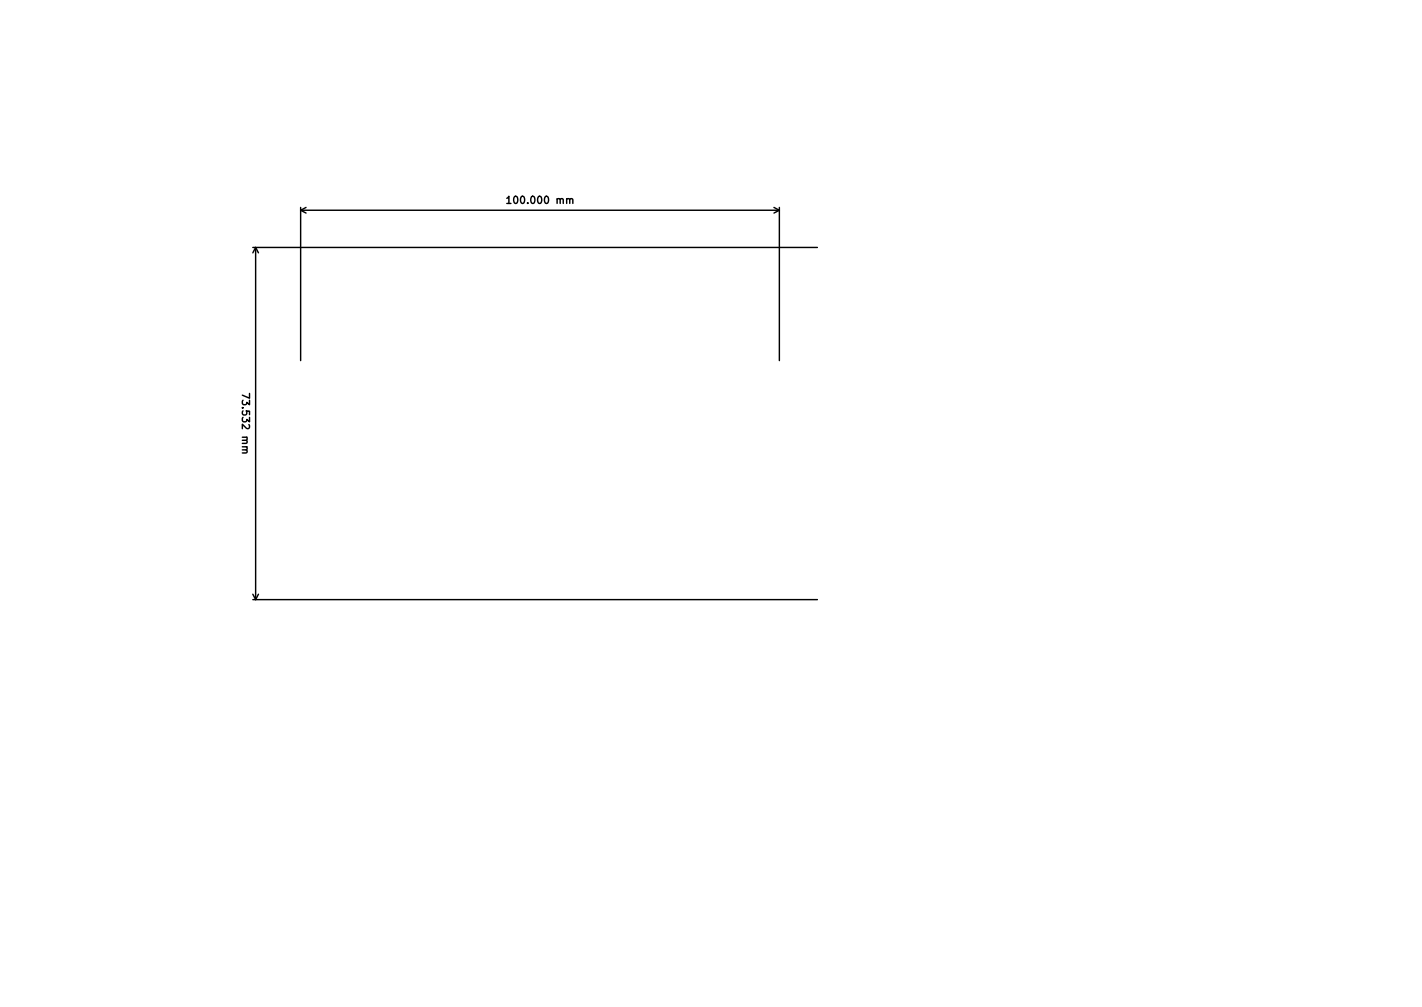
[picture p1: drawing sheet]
<svg xmlns="http://www.w3.org/2000/svg" width="297mm" height="210mm" viewBox="0 0 297 210" stroke-linecap="round" stroke-linejoin="round" font-family="sans-serif">
<defs><g id="words">
<g font-size="2.1">
<text x="106.9" y="42.5">100.000 mm</text>
<text x="50.6" y="83.1" transform="rotate(90 50.6 83.1)">73.532 mm</text>
</g>
</g></defs>
<g fill="none" stroke="#000" stroke-width=".3">
<path d="M52.8 51.7h117.9M53.4 51.7v73.5M53.4 51.7l-.6 1.1M53.4 51.7l.6 1.1M62.8 43.9h100M62.8 43.3v32M62.8 43.9l1.1 .6M63.9 43.3l-1.1 .6M105.9 41.4l.4-.4v1.5M105.9 42.5h.8M119 41.7l.2-.2h.4l.1 1M161.7 43.3l1.1 .6"/>
<path d="M162.8 43.3v32M162.8 43.9l-1.1 .6M51.4 93.9l.2 .2v.4l-1 .1M52.1 82.1v1l-1.5-.6M52.8 125.2h117.9M52.8 124.1l.6 1.1M54 124.1l-.6 1.1"/>
</g>
<use href="#words"/>
</svg>
